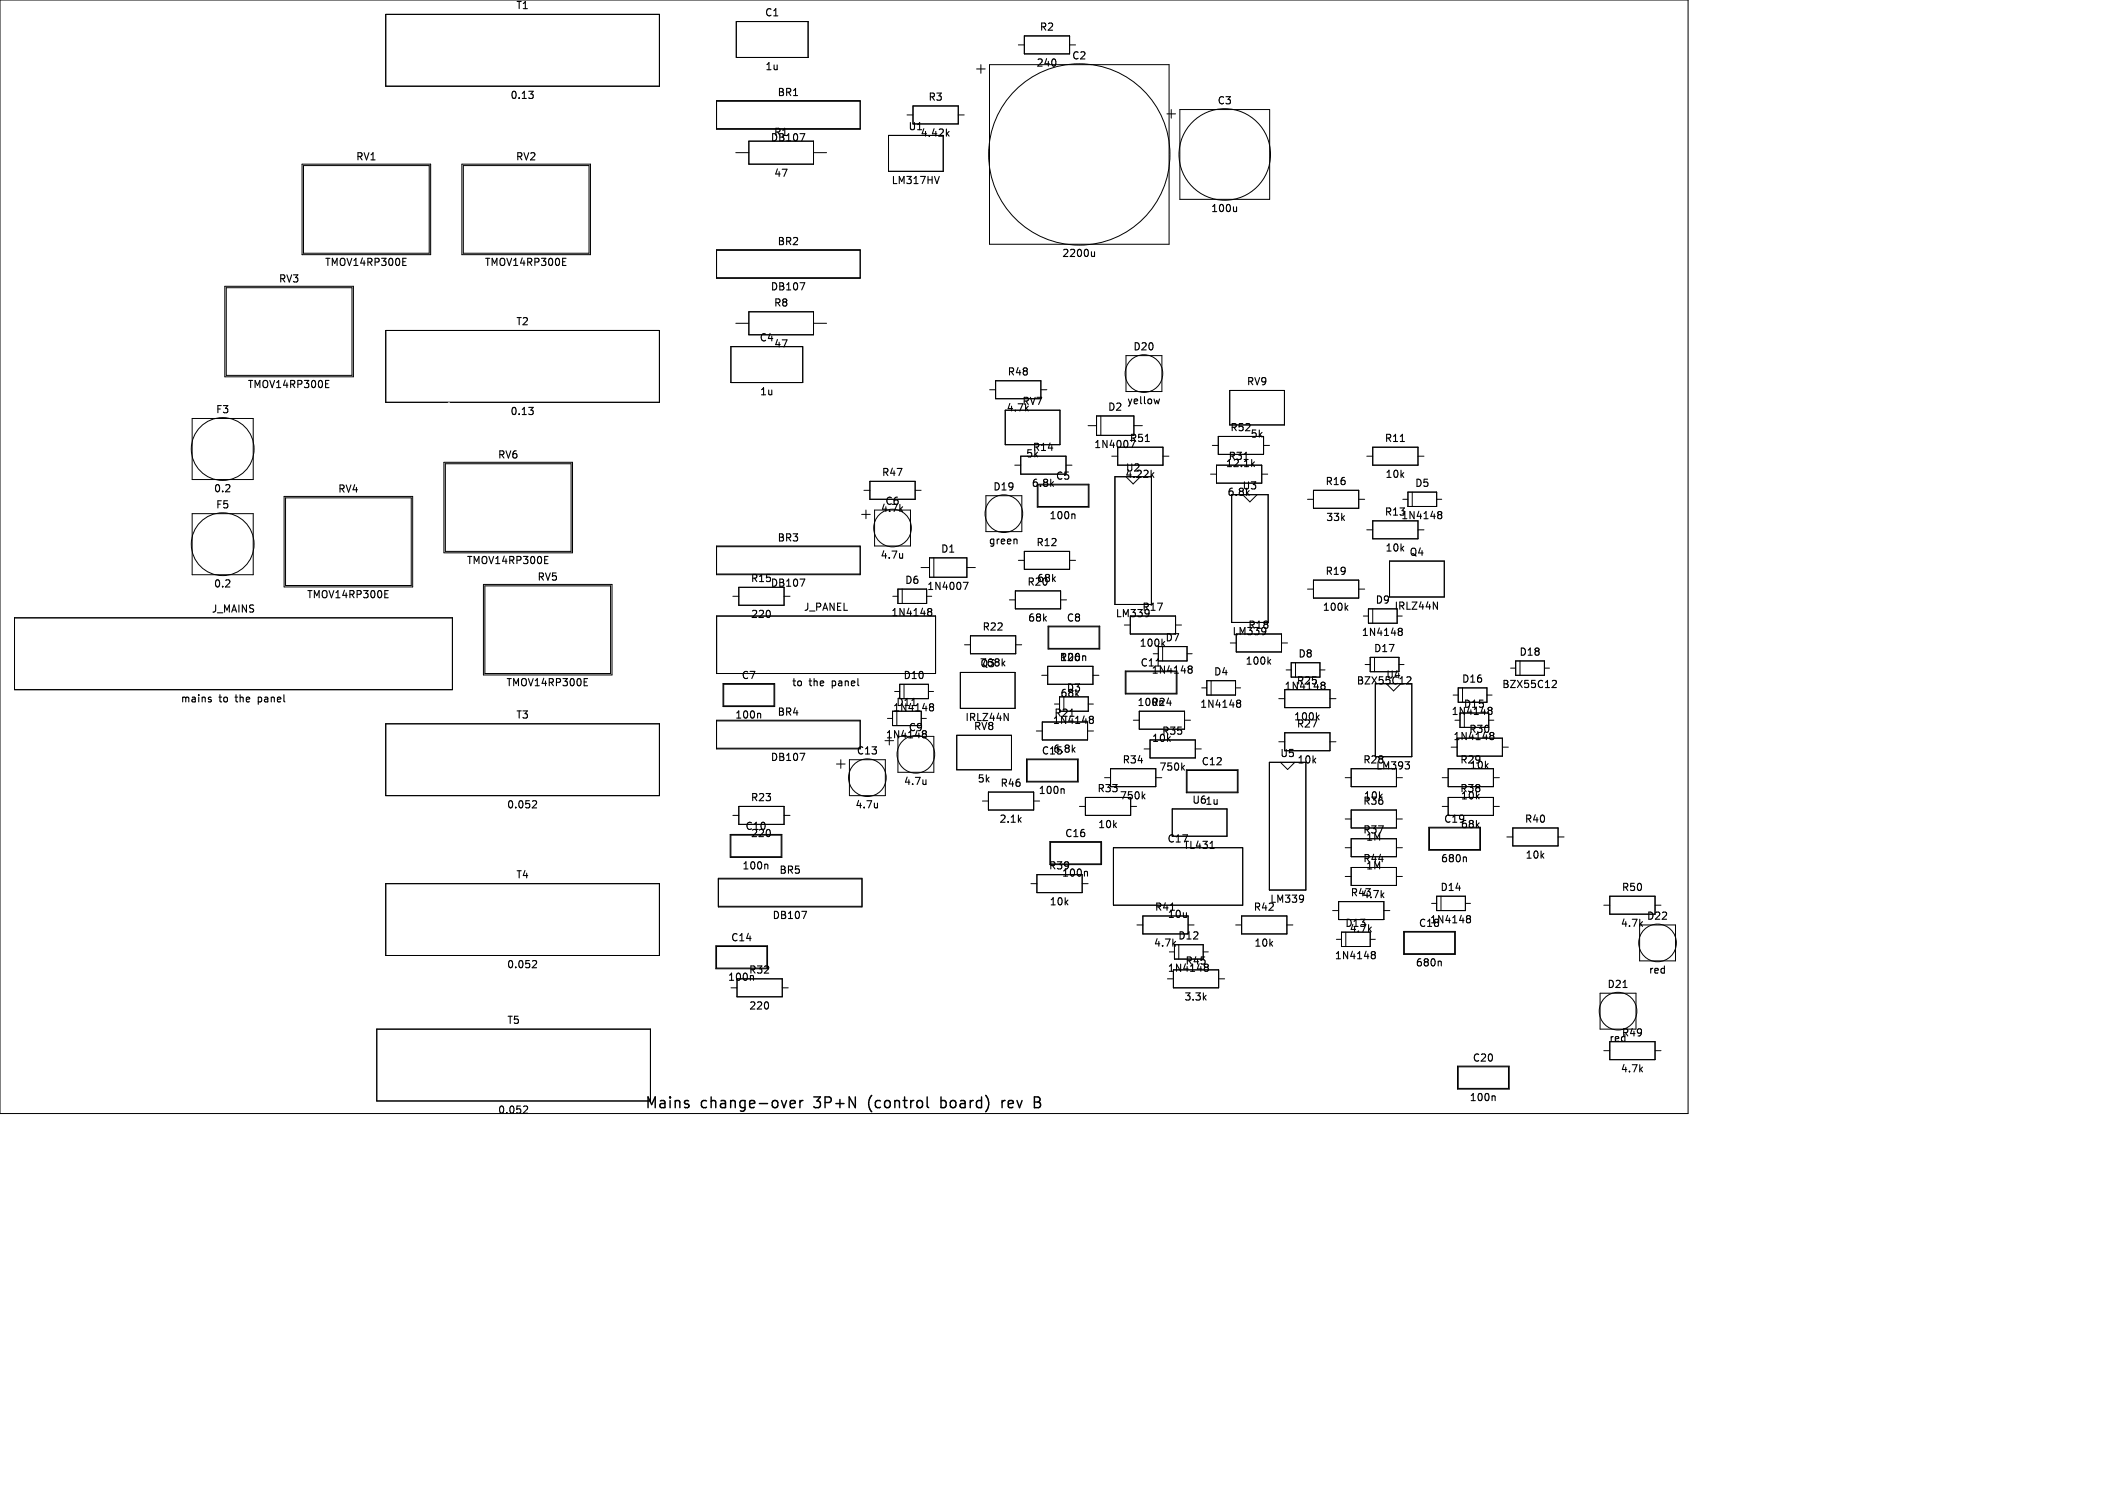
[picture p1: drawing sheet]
<svg xmlns="http://www.w3.org/2000/svg" width="420mm" height="297mm" viewBox="0 0 420 297" stroke-linecap="round" stroke-linejoin="round" font-family="sans-serif">
<defs><g id="words">
<g font-size="3">
<text x="128.2" y="220.9">Mains</text>
<text x="139.4" y="220.9">change-over</text>
<text x="162.2" y="220.9">3P+N</text>
<text x="173.4" y="220.9">(control</text>
<text x="188.2" y="220.9">board)</text>
<text x="200.8" y="220.9">rev</text>
</g>
<g font-size="2">
<text x="102.6" y="2.1">T1</text>
<text x="152.1" y="3.5">C1</text>
<text x="206.7" y="6.4">R2</text>
<text x="152.1" y="14.3">1u</text>
<text x="206.1" y="13.5">240</text>
<text x="213.2" y="12.1">C2</text>
<text x="101.4" y="20">0.13</text>
<text x="154.6" y="19.4">BR1</text>
<text x="184.6" y="20.3">R3</text>
<text x="242.1" y="21">C3</text>
<text x="153.2" y="28.4">DB107</text>
<text x="153.8" y="27.3">R1</text>
<text x="180.6" y="26.2">U1</text>
<text x="183" y="27.5">4.42k</text>
<text x="70.7" y="32.2">RV1</text>
<text x="102.5" y="32.2">RV2</text>
<text x="153.9" y="35.5">47</text>
<text x="177.2" y="36.9">LM317HV</text>
<text x="240.8" y="42.5">100u</text>
<text x="64.5" y="53.2">TMOV14RP300E</text>
<text x="96.3" y="53.2">TMOV14RP300E</text>
<text x="154.6" y="49.1">BR2</text>
<text x="211.2" y="51.4">2200u</text>
<text x="55.3" y="56.5">RV3</text>
<text x="153.2" y="58.1">DB107</text>
<text x="102.6" y="65">T2</text>
<text x="153.8" y="61.3">R8</text>
<text x="151" y="68.2">C4</text>
<text x="153.9" y="69.4">47</text>
<text x="225.3" y="70">D20</text>
<text x="49.1" y="77.5">TMOV14RP300E</text>
<text x="200.3" y="75">R48</text>
<text x="247.9" y="76.9">RV9</text>
<text x="42.8" y="82.5">F3</text>
<text x="101.4" y="82.9">0.13</text>
<text x="151.1" y="78.9">1u</text>
<text x="200.1" y="82.1">4.7k</text>
<text x="203.3" y="80.9">RV7</text>
<text x="220.3" y="82">D2</text>
<text x="224.1" y="80.7">yellow</text>
<text x="217.5" y="89.4">1N4007</text>
<text x="224.6" y="88.2">R51</text>
<text x="244.6" y="86.1">R52</text>
<text x="248.7" y="87.4">5k</text>
<text x="275.4" y="88.2">R11</text>
<text x="98.9" y="91.5">RV6</text>
<text x="175.3" y="95">R47</text>
<text x="204" y="91.3">5k</text>
<text x="205.3" y="90">R14</text>
<text x="209.9" y="95.7">C5</text>
<text x="223.7" y="95.4">4.22k</text>
<text x="223.8" y="94.1">U2</text>
<text x="243.7" y="93.2">12.1k</text>
<text x="244.3" y="91.8">R31</text>
<text x="275.5" y="95.4">10k</text>
<text x="42.4" y="98.2">0.2</text>
<text x="42.8" y="101.4">F5</text>
<text x="67.1" y="98.3">RV4</text>
<text x="176" y="100.7">C6</text>
<text x="197.5" y="97.9">D19</text>
<text x="205.1" y="97.1">6.8k</text>
<text x="244.1" y="98.9">6.8k</text>
<text x="247.1" y="97.7">U3</text>
<text x="263.6" y="96.8">R16</text>
<text x="281.4" y="97.1">D5</text>
<text x="175.1" y="102.1">4.7k</text>
<text x="208.6" y="103.6">100n</text>
<text x="263.7" y="103.9">33k</text>
<text x="275.4" y="102.9">R13</text>
<text x="278.6" y="103.6">1N4148</text>
<text x="92.7" y="112.5">TMOV14RP300E</text>
<text x="154.6" y="108">BR3</text>
<text x="175" y="111.4">4.7u</text>
<text x="187.1" y="110.2">D1</text>
<text x="196.6" y="108.6">green</text>
<text x="206" y="108.9">R12</text>
<text x="275.5" y="110">10k</text>
<text x="280.3" y="110.9">Q4</text>
<text x="42.4" y="117.2">0.2</text>
<text x="60.9" y="119.3">TMOV14RP300E</text>
<text x="106.8" y="115.8">RV5</text>
<text x="149.2" y="116.1">R15</text>
<text x="153.2" y="117">DB107</text>
<text x="179.9" y="116.4">D6</text>
<text x="184.3" y="117.7">1N4007</text>
<text x="204.3" y="116.8">R20</text>
<text x="206.2" y="116.1">68k</text>
<text x="263.6" y="114.7">R19</text>
<text x="42" y="122.2">J_MAINS</text>
<text x="149.3" y="123.2">220</text>
<text x="159.8" y="121.8">J_PANEL</text>
<text x="177.2" y="122.9">1N4148</text>
<text x="195.3" y="125.7">R22</text>
<text x="204.4" y="123.9">68k</text>
<text x="212.1" y="123.9">C8</text>
<text x="221.8" y="123.1">LM339</text>
<text x="227.1" y="121.8">R17</text>
<text x="248.2" y="125.4">R18</text>
<text x="263" y="121.8">100k</text>
<text x="273.5" y="120.4">D9</text>
<text x="277.3" y="121.6">IRLZ44N</text>
<text x="210.7" y="131.8">R26</text>
<text x="210.8" y="131.8">100n</text>
<text x="226.6" y="128.9">100k</text>
<text x="231.7" y="127.9">D7</text>
<text x="245.1" y="126.6">LM339</text>
<text x="258.2" y="131.1">D8</text>
<text x="270.8" y="126.8">1N4148</text>
<text x="273.2" y="130">D17</text>
<text x="302.2" y="130.7">D18</text>
<text x="100.6" y="136.8">TMOV14RP300E</text>
<text x="147.4" y="135.4">C7</text>
<text x="157.4" y="136.8">to</text>
<text x="161" y="136.8">the</text>
<text x="165.8" y="136.8">panel</text>
<text x="179.6" y="135.4">D10</text>
<text x="194.8" y="132.9">768k</text>
<text x="194.9" y="133">Q3</text>
<text x="212.1" y="137.9">D3</text>
<text x="226.8" y="132.9">C11</text>
<text x="229" y="134.3">1N4148</text>
<text x="241.4" y="134.7">D4</text>
<text x="247.7" y="132.5">100k</text>
<text x="255.4" y="137.5">1N4148</text>
<text x="257.9" y="136.4">R25</text>
<text x="269.8" y="136.4">BZX55C12</text>
<text x="275.6" y="135.3">U4</text>
<text x="290.7" y="136.1">D16</text>
<text x="298.7" y="137.2">BZX55C12</text>
<text x="35.8" y="140">mains</text>
<text x="43.6" y="140">to</text>
<text x="47.2" y="140">the</text>
<text x="51.9" y="140">panel</text>
<text x="102.6" y="143.2">T3</text>
<text x="146.1" y="143.2">100n</text>
<text x="154.6" y="142.7">BR4</text>
<text x="177.5" y="141.8">1N4148</text>
<text x="178.2" y="140.7">D11</text>
<text x="191.9" y="143.7">IRLZ44N</text>
<text x="209.6" y="142.9">R21</text>
<text x="210.8" y="138.9">68k</text>
<text x="226.2" y="140.7">100n</text>
<text x="228.9" y="140.7">R24</text>
<text x="238.6" y="141.1">1N4148</text>
<text x="257.3" y="143.6">100k</text>
<text x="288.6" y="142.5">1N4148</text>
<text x="291.1" y="141.1">D15</text>
<text x="176.1" y="147.2">1N4148</text>
<text x="180.6" y="145.7">C9</text>
<text x="193.6" y="145.5">RV8</text>
<text x="209.3" y="144.3">1N4148</text>
<text x="229" y="147.9">10k</text>
<text x="231.1" y="146.5">R35</text>
<text x="257.9" y="145">R27</text>
<text x="289" y="147.5">1N4148</text>
<text x="292.1" y="146.1">R30</text>
<text x="153.2" y="151.7">DB107</text>
<text x="170.3" y="150.4">C13</text>
<text x="194.4" y="156">5k</text>
<text x="207.1" y="150.4">C15</text>
<text x="209.4" y="150">6.8k</text>
<text x="223.2" y="152.2">R34</text>
<text x="230.5" y="153.6">750k</text>
<text x="238.9" y="152.5">C12</text>
<text x="254.6" y="150.9">U5</text>
<text x="258" y="152.2">10k</text>
<text x="271.1" y="152.2">R28</text>
<text x="273.6" y="153.4">LM393</text>
<text x="290.4" y="152.2">R29</text>
<text x="292.3" y="153.2">10k</text>
<text x="100.7" y="161.1">0.052</text>
<text x="149.2" y="159.7">R23</text>
<text x="170" y="161.1">4.7u</text>
<text x="179.7" y="156.5">4.7u</text>
<text x="198.9" y="156.8">R46</text>
<text x="206.5" y="158.2">100n</text>
<text x="218.2" y="157.9">R33</text>
<text x="222.6" y="159.3">750k</text>
<text x="237.1" y="160.2">U61u</text>
<text x="271.1" y="160.4">R36</text>
<text x="271.2" y="159.3">10k</text>
<text x="290.4" y="157.9">R38</text>
<text x="290.5" y="159.3">10k</text>
<text x="148.2" y="165.4">C10</text>
<text x="149.3" y="166.8">220</text>
<text x="198.7" y="164">2.1k</text>
<text x="211.8" y="166.8">C16</text>
<text x="218.3" y="165">10k</text>
<text x="232.1" y="167.9">C17</text>
<text x="271.1" y="166.1">R37</text>
<text x="271.6" y="167.5">1M</text>
<text x="287.1" y="164">C19</text>
<text x="290.5" y="165">68k</text>
<text x="303.2" y="164">R40</text>
<text x="147.6" y="173.2">100n</text>
<text x="208.5" y="173.2">R39</text>
<text x="235.3" y="169.2">TL431</text>
<text x="271.1" y="171.8">R44</text>
<text x="271.6" y="173.2">1M</text>
<text x="286.5" y="171.8">680n</text>
<text x="303.4" y="171.1">10k</text>
<text x="102.6" y="175">T4</text>
<text x="154.9" y="174.1">BR5</text>
<text x="211.1" y="174.7">100n</text>
<text x="252.6" y="179.9">LM339</text>
<text x="268.6" y="178.6">R43</text>
<text x="270.9" y="179">4.7k</text>
<text x="286.4" y="177.5">D14</text>
<text x="322.5" y="177.5">R50</text>
<text x="153.6" y="183.1">DB107</text>
<text x="208.7" y="180.4">10k</text>
<text x="229.6" y="181.5">R41</text>
<text x="232.2" y="182.9">10u</text>
<text x="249.3" y="181.5">R42</text>
<text x="267.5" y="184.7">D13</text>
<text x="282.1" y="184.7">C18</text>
<text x="284.4" y="184">1N4148</text>
<text x="322.3" y="184.7">4.7k</text>
<text x="327.5" y="183.3">D22</text>
<text x="145.3" y="187.5">C14</text>
<text x="229.4" y="188.6">4.7k</text>
<text x="234.3" y="187.2">D12</text>
<text x="249.4" y="188.6">10k</text>
<text x="265.4" y="191.1">1N4148</text>
<text x="100.7" y="192.9">0.052</text>
<text x="144.7" y="195.4">100n</text>
<text x="148.9" y="194">R32</text>
<text x="232.2" y="193.6">1N4148</text>
<text x="235.7" y="192.2">R45</text>
<text x="281.5" y="192.5">680n</text>
<text x="319.7" y="196.8">D21</text>
<text x="327.9" y="194">red</text>
<text x="100.8" y="204">T5</text>
<text x="148.9" y="201.1">220</text>
<text x="235.5" y="199.3">3.3k</text>
<text x="320" y="207.5">red</text>
<text x="322.5" y="206.5">R49</text>
<text x="292.9" y="211.5">C20</text>
<text x="322.3" y="213.6">4.7k</text>
<text x="98.9" y="221.8">0.052</text>
<text x="292.2" y="219.3">100n</text>
</g>
</g></defs>
<g fill="none" stroke="#000" stroke-width=".21">
<path d="M105.2 18.2h.9l-.5 .5M105.8 18.7l.3 .3v.3l-.3 .3M210 12v.9M159.2 26.6h.9l-.6 1.4M186.9 35.1l-.5 1.4M188.4 26.5l.4 .6M188.8 26.1l-.5 .6M80.1 52.1h.5M80.1 52.8h.7M80.1 51.4h.7M111.9 52.1h.5M111.9 52.8h.7"/>
<path d="M111.9 51.4h.7M159.2 56.2h.9l-.6 1.5M217.8 50.1v.9M217.8 50.9l-.2 .1h-.4M246 41.1v1M246 42l-.4 .1M64.8 76.4h.4M64.8 77.1h.7M64.8 75.7h.7M230.7 79.4l-.3 .9-.3-.7M105.2 81h.9l-.5 .6M105.8 81.6l.3 .3v.3l-.3 .3"/>
<path d="M204.2 81.2l.4 .6M209.2 96.2l.4 .6M209.6 95.8l-.6 .6M225.8 87.6l-.6 1.4M227.9 87.8h.8M229.2 94.4l.4 .6M229.6 94l-.6 .6M248.1 98l.4 .5M249.2 92.3l.4 .5M249.6 91.9l-.6 .5M278.6 87.8h.8M76.6 118.2h.4"/>
<path d="M76.6 118.9h.6M76.6 117.5h.6M108.4 111.4h.4M108.4 112.1h.6M108.4 110.7h.6M159.2 115.2h.9l-.6 1.4M179.2 101.2l.4 .6M179.6 100.8l-.6 .6M179.6 110.1v1M179.6 110.9l-.2 .2M191.6 115.8h1l-.6 1.5M202.1 107.2l.2 .2v.8"/>
<path d="M213.5 102.2l.4 .2v.8M285.2 119.8l.8 1.4v-1.4M286.2 102.3l.1 .1M286.2 101.8h.4l.2 .1v.2l-.2 .3M286.3 102.4h.3M286.3 102.4h-.1M286.6 102.4l.2 .2v.5l-.2 .1-.4-.1M41.6 139.2h.4l.1 .2-.2 .2h-.3M41.6 138.7h.4M116.2 135.7h.5M116.2 136.4h.7M116.2 135h.7"/>
<path d="M153.2 121.7v.9M184.7 121.6l.1 .1M184.7 121.1h.4l.2 .1 .1 .2-.3 .3M184.8 121.7h.3M184.8 121.7h-.1M185.1 121.7l.3 .2-.1 .4-.2 .2-.4-.1M199.5 131.9l.4 .6M199.9 131.5l-.5 .6M215.6 130.5l.4 .2v.7M228.5 122.3l-.1 .2M231.7 127.6l-.5 .5M236.5 133l.1 .1"/>
<path d="M236.5 132.6l.4-.1 .2 .1 .1 .2-.3 .3M236.6 133.1h.3M236.6 133.1l-.1 .1M236.9 133.1l.3 .3-.1 .4-.2 .1-.4-.1M246.2 139.8l.1 .1M246.2 139.3h.4l.2 .1v.2l-.2 .3M246.3 139.9h.3M246.3 139.9l-.1 .1M246.6 139.9l.2 .3v.4l-.2 .1-.4-.1M251.8 125.9l-.2 .2M252.4 131.6l.4 .5M252.8 131.2l-.5 .5"/>
<path d="M262.9 135.8l.5-.1 .2 .1v.2l-.2 .3M262.9 136.2l.2 .1M263.1 136.3h.3M263.1 136.3l-.2 .1M263.4 136.3l.2 .3v.4l-.2 .1h-.5M267.8 120.9l.4 .5M268.2 120.5l-.6 .5M278.3 125.5l.1 .1M278.3 125.1l.4-.1 .2 .1 .1 .2-.3 .3M278.4 125.6h.3M278.4 125.6l-.1 .1M278.7 125.6l.3 .3-.1 .4-.2 .1-.4-.1"/>
<path d="M280.1 134.6l.5 .1 .1 .3-.9 1.1h.9M309 135.3l.5 .1 .1 .4-.8 1h.8M106.1 159.3l.5 .1 .2 .3-.9 1h.9M150.9 141.9l.4 .2v.7M159.2 149.9h.9l-.6 1.4M174.6 159.8v.9M183.8 145.4h.4l.1 .2-.3 .4M183.8 146h.2M184 146l.3 .2-.1 .4-.2 .2-.4-.1M184.2 155.1v1M184.2 155.9l-.2 .2M185.1 140.5l.1 .1"/>
<path d="M185.1 140.1l.4-.1 .2 .1v.2l-.2 .3M185.2 140.6h.3M185.2 140.6l-.1 .1M185.5 140.6l.2 .3v.4l-.2 .1h-.4M199.8 141.9l.8 1.4v-1.4M211.3 156.9l.4 .2v.8M213.5 149.1l.4 .5M213.9 148.7l-.6 .5M216.9 143l.1 .1M216.9 142.6l.4-.1 .2 .1v.2l-.2 .3M217 143.1h.3M217 143.1l-.1 .1"/>
<path d="M217.3 143.1l.2 .3v.4l-.2 .1h-.4M227.4 158.4l.4 .5M227.8 158l-.5 .5M235.2 152.7l.5 .5M235.7 152.3l-.6 .5M262 142.7l.5 .5M262.5 142.3l-.6 .5M279.5 151.5h.9l-.5 .6M280.3 152.2v.6M296.2 140.8l.4-.1 .2 .1 .1 .2-.3 .3M296.2 141.3h.1M296.3 141.3h.3"/>
<path d="M296.3 141.3l-.1 .1M296.5 146.3h.2M296.5 145.8l.4-.1 .2 .1 .1 .2-.3 .3M296.6 141.3l.3 .3-.1 .4-.2 .1h-.4M296.7 146.3h.2M296.7 146.3l-.2 .1M296.9 146.3l.3 .3-.1 .4-.2 .1h-.4M152.4 171.9l.4 .2v.8M153.2 165.3v.9M174.6 160.6l-.2 .1M202.8 163l.4 .6M203.2 162.6l-.6 .6"/>
<path d="M216 173.3l.4 .2v.8M240.7 168.8h.9M259.2 178.1l.1 .1a1.2 1.2 0 0 1-.2 1.2M259.3 178.7l-.1 .2M274.9 178l.4 .6M275.3 177.6l-.5 .6M291.3 170.5l.4 .2v.7M106.1 191.1l.5 .1 .2 .3-.9 1h.9M149.9 194.3v.7M152.8 199.6v.9M159.5 181.3h1l-.6 1.4M233.5 187.7l.4 .5"/>
<path d="M233.9 187.3l-.6 .5M239.6 198.4l.4 .5M239.9 191.8l.4 .1 .1 .2-.3 .3M239.9 192.4h.2M240 198l-.6 .5M240.1 192.4l.3 .3-.1 .4-.2 .1h-.4M272.3 183.9v1.5M272.4 184.8l.4 .6M272.8 184.4l-.5 .6M272.9 189.8l.2 .1M272.9 189.4l.5-.1 .2 .1v.2l-.2 .3M273.1 189.9h.3"/>
<path d="M273.1 189.9l-.2 .1M273.4 189.9l.2 .3v.4l-.2 .1h-.5M286.3 191.2l.4 .2v.8M291.9 182.7l.1 .1M291.9 182.2h.4l.2 .1 .1 .2-.3 .3M292 182.8h.3M292 182.8h-.1M292.3 182.8l.3 .2-.1 .4-.2 .2-.4-.1M322.9 196.4h.8M326.4 183.8l.4 .5M326.8 183.3l-.6 .6M297.1 218l.4 .2v.8"/>
<path d="M326.4 212.7l.4 .5M326.8 212.3l-.6 .5M104.4 220l.4 .1 .2 .3-.9 1.1h.9"/>
</g>
<g fill="none" stroke="#000" stroke-width=".2">
<path d="M0 0h335.8v221.5h-335.8zM76.7 2.9h54.5v14.3h-54.5zM146.5 4.3h14.3v7.1h-14.3zM194.3 13.7h1.7M195.1 12.9v1.7M196.9 12.9h35.7v35.7h-35.7zM202.6 8.9h1.2M203.8 7.1h9v3.6h-9zM212.8 8.9h1.2M60.1 32.7h25.6v18h-25.6zM60.4 32.9h25v17.5h-25zM91.9 32.7h25.6v18h-25.6z"/>
<path d="M92.2 32.9h25v17.5h-25zM142.6 20h28.5v5.7h-28.5zM142.6 20.1h28.5M142.6 25.6h28.5M146.4 30.4h2.6M149 28.1h12.9v4.6h-12.9zM161.9 30.4h2.6M176.8 26.9h10.9v7.2h-10.9zM180.5 22.9h1.1M181.6 21.1h9v3.6h-9zM190.6 22.9h1.2M232.2 22.7h1.7"/>
<path d="M233 21.8v1.7M234.7 21.8h17.9v17.9h-17.9zM44.7 57h25.6v18h-25.6zM45 57.2h25v17.5h-25zM142.6 49.7h28.5v5.7h-28.5zM142.6 49.8h28.5M142.6 55.2h28.5M76.7 65.7h54.5v14.3h-54.5zM145.4 69h14.3v7.1h-14.3zM146.4 64.3h2.6M149 62h12.9v4.6h-12.9zM161.9 64.3h2.6"/>
<path d="M196.9 77.5h1.2M198.1 75.7h9v3.6h-9zM207.1 77.5h1.2M224 70.7h7.2v7.2h-7.2zM244.7 77.7h10.8v6.8h-10.8zM38.2 83.2h12.2v12.2h-12.2zM56.5 98.8h25.6v18h-25.6zM56.8 99h25v17.5h-25zM88.3 92h25.6v18h-25.6zM88.6 92.3h25v17.4h-25zM171.9 97.5h1.2M173.1 95.8h9v3.5h-9z"/>
<path d="M182.1 97.5h1.2M196.1 98.6h7.2v7.2h-7.2zM200 81.6h10.9v6.9h-10.9zM201.9 92.5h1.2M203.1 90.8h9v3.5h-9zM206.4 96.3h10.3v4.6h-10.3zM206.5 96.5h10v4.3h-10zM212.1 92.5h1.2M216.5 84.7h1.7M218.2 82.7h7.4v3.9h-7.4zM219 82.7v3.9M221.2 90.8h1.2"/>
<path d="M221.8 94.8h7.3v25.4h-7.3zM222.4 89h9v3.5h-9zM224 94.8l1.4 1.5 1.5-1.5M225.6 84.7h1.7M231.4 90.8h1.2M240.8 94.3h1.2M241.2 88.6h1.2M242 92.5h9v3.6h-9zM242.4 86.8h9v3.6h-9zM245 98.4h7.3v25.4h-7.3zM247.2 98.4l1.5 1.4 1.4-1.4M251 94.3h1.2"/>
<path d="M251.4 88.6h1.2M260.1 99.3h1.2M261.3 97.5h9v3.6h-9zM270.3 99.3h1.2M271.9 90.8h1.2M273.1 89h9v3.5h-9zM279.1 99.3h1M280.1 97.9h5.7v2.9h-5.7zM281 97.9v2.9M282.1 90.8h1.2M285.8 99.3h1M38.2 102.2h12.2v12.1h-12.2z"/>
<path d="M96.2 116.3h25.6v18h-25.6zM96.5 116.5h25v17.5h-25zM142.6 108.6h28.5v5.7h-28.5zM142.6 108.8h28.5M142.6 114.2h28.5M145.8 118.6h1.2M147 116.8h9v3.6h-9zM156 118.6h1.2M171.4 102.3h1.7M172.3 101.5v1.7M174 101.5h7.1v7.1h-7.1zM177.6 118.6h1"/>
<path d="M178.6 117.2h5.8v2.8h-5.8zM179.5 117.2v2.8M183.2 112.9h1.7M184.4 118.6h1M184.9 111h7.5v3.8h-7.5zM185.8 111v3.8M192.4 112.9h1.6M200.8 119.3h1.2M202 117.5h9v3.6h-9zM202.6 111.5h1.2M203.8 109.7h9v3.6h-9zM211 119.3h1.2"/>
<path d="M212.8 111.5h1.2M260.1 117.2h1.2M261.3 115.4h9v3.6h-9zM270.3 117.2h1.2M271.9 105.4h1.2M273.1 103.6h9v3.6h-9zM276.5 111.6h10.8v7.2h-10.8zM282.1 105.4h1.2M2.9 122.9h87.1v14.3h-87.1zM142.6 122.5h43.5v11.5h-43.5zM143.8 136h10.3v4.6h-10.3zM144 136.1h10v4.3h-10z"/>
<path d="M178 137.6h1M179 136.1h5.7v2.9h-5.7zM179.9 136.1v2.9M184.7 137.6h1M191.1 133.8h10.9v7.1h-10.9zM191.9 128.3h1.2M193.1 126.5h9v3.6h-9zM202.1 128.3h1.2M207.3 134.3h1.1M208.4 132.6h9v3.5h-9zM208.5 124.5h10.3v4.6h-10.3zM208.7 124.7h10v4.3h-10z"/>
<path d="M210.8 138.6h5.7v2.9h-5.7zM211.7 138.6v2.9M217.4 134.3h1.2M223.7 124.3h1.2M223.9 133.5h10.3v4.6h-10.3zM224 133.6h10v4.3h-10zM224.9 122.5h9v3.6h-9zM229.4 130.1h1M230.4 128.6h5.8v2.9h-5.8zM231.3 128.6v2.9M233.9 124.3h1.2M236.2 130.1h1"/>
<path d="M239.1 136.8h1M240.1 135.4h5.7v2.9h-5.7zM241 135.4v2.9M244.8 127.9h1.2M245.8 136.8h1M246 126.1h9v3.6h-9zM254.4 139h1.2M255 127.9h1.1M255.6 137.2h9v3.6h-9zM255.9 133.3h1M256.9 131.8h5.7v2.9h-5.7zM257.7 131.8v2.9"/>
<path d="M262.6 133.3h1M264.6 139h1.2M271.2 122.5h1.1M271.6 132.2h1M272.3 121.1h5.7v2.9h-5.7zM272.6 130.8h5.7v2.8h-5.7zM273.1 121.1v2.9M273.5 130.8v2.8M273.6 136h7.3v14.5h-7.3zM275.8 136l1.5 1.4 1.4-1.4M278 122.5h1M278.3 132.2h1"/>
<path d="M289.1 138.3h1M290.1 136.8h5.7v2.9h-5.7zM291 136.8v2.9M295.8 138.3h1M300.5 132.9h1M301.5 131.5h5.8v2.8h-5.8zM302.4 131.5v2.8M307.3 132.9h1M76.7 144h54.5v14.3h-54.5zM142.6 143.3h28.5v5.7h-28.5zM142.6 143.4h28.5M142.6 148.8h28.5"/>
<path d="M166.4 152h1.7M167.3 151.1v1.7M169 151.1h7.1v7.2h-7.1zM176.6 142.9h1M176.9 146.5v1.7M177.6 141.5h5.7v2.8h-5.7zM178.4 141.5v2.8M178.6 146.5h7.2v7.1h-7.2zM183.3 142.9h1M190.3 146.3h10.9v6.8h-10.9zM195.5 159.3h1.1M196.6 157.6h9.1v3.5h-9.1z"/>
<path d="M204.2 151h10.3v4.6h-10.3zM204.4 151.1h10v4.3h-10zM205.7 159.3h1.1M206.2 145.4h1.2M207.4 143.6h9v3.6h-9zM209.8 140.1h1M215.9 158.6h9v3.6h-9zM216.4 145.4h1.2M216.5 140.1h1M219.8 154.7h1.1M220.9 152.9h9v3.6h-9zM225.5 143.3h1.2"/>
<path d="M226.7 141.5h9v3.6h-9zM227.6 149h1.2M228.8 147.2h9v3.6h-9zM229.9 154.7h1.2M235.7 143.3h1.2M236 153.1h10.3v4.6h-10.3zM236.2 153.3h10v4.3h-10zM237.8 149h1.2M252.5 151.6h7.3v25.5h-7.3zM254.4 147.6h1.2M254.7 151.6l1.5 1.5 1.4-1.5M255.6 145.8h9v3.5h-9z"/>
<path d="M264.6 147.6h1.2M267.6 154.7h1.2M268.8 152.9h9v3.6h-9zM277.8 154.7h1.2M286.9 154.7h1.2M288.1 158.6h9v3.6h-9zM288.1 152.9h9v3.6h-9zM288.7 148.6h1.2M289.5 143.3h1M289.9 146.8h9v3.6h-9zM290.5 141.8h5.7v2.9h-5.7zM291.3 141.8v2.9"/>
<path d="M296.2 143.3h1M297.1 154.7h1.2M298.9 148.6h1.2M76.7 175.8h54.5v14.3h-54.5zM142.9 174.9h28.6M142.9 174.7h28.6v5.7h-28.6zM145.3 166h10.3v4.6h-10.3zM145.4 166.1h10v4.3h-10zM145.8 162.2h1.2M147 160.4h9v3.6h-9zM156 162.2h1.2M205.1 175.8h1.2"/>
<path d="M206.3 174h9v3.6h-9zM208.9 167.4h10.3v4.6h-10.3zM209 167.6h10v4.3h-10zM214.8 160.4h1.1M215.3 175.8h1.2M221.5 168.6h25.7v11.5h-25.7zM224.9 160.4h1.2M233.2 160.9h10.9v5.5h-10.9zM266.3 179.4h9v3.5h-9zM267.6 168.6h1.2M267.6 162.9h1.2M267.6 174.4h1.2"/>
<path d="M268.8 161.1h9v3.6h-9zM268.8 166.9h9v3.5h-9zM268.8 172.6h9v3.5h-9zM277.8 168.6h1.2M277.8 162.9h1.2M277.8 174.4h1.2M284.3 164.6h10.2v4.5h-10.2zM284.4 164.7h10v4.3h-10zM284.8 179.7h1M285.8 178.3h5.7v2.8h-5.7zM286.7 178.3v2.8M286.9 160.4h1.2"/>
<path d="M291.5 179.7h1.1M297.1 160.4h1.2M299.8 166.5h1.2M301 164.7h9v3.6h-9zM310 166.5h1.2M320.3 178.3h9v3.6h-9zM142.4 188.1h10.3v4.6h-10.3zM142.6 188.3h10v4.3h-10zM142.9 180.3h28.6M145.4 196.5h1.2M146.6 194.7h9v3.6h-9zM155.6 196.5h1.2"/>
<path d="M226.2 184h1.2M227.4 182.2h9v3.6h-9zM232.3 194.7h1.2M232.7 189.4h1M233.5 192.9h9v3.6h-9zM233.7 187.9h5.7v2.9h-5.7zM234.5 187.9v2.9M236.4 184h1.2M239.4 189.4h1M242.5 194.7h1.1M245.8 184h1.2M247 182.2h9v3.6h-9z"/>
<path d="M256 184h1.2M265.1 181.1h1.2M265.9 186.9h1M266.9 185.4h5.7v2.9h-5.7zM267.7 185.4v2.9M272.6 186.9h1M275.3 181.1h1.2M279.3 185.3h10.2v4.6h-10.2zM279.4 185.4h10v4.3h-10zM318.3 197.6h7.2v7.1h-7.2zM319.1 180.1h1.2M326.2 184h7.1v7.1h-7.1z"/>
<path d="M329.3 180.1h1.2M75 204.7h54.4v14.3h-54.4zM290 212.1h10.3v4.6h-10.3zM290.1 212.2h10v4.3h-10zM319.1 209h1.2M320.3 207.2h9v3.6h-9zM329.3 209h1.2"/>
<circle cx="214.7" cy="30.7" r="18"/>
<circle cx="243.7" cy="30.7" r="9.1"/>
<circle cx="227.6" cy="74.3" r="3.7"/>
<circle cx="44.3" cy="89.3" r="6.2"/>
<circle cx="44.3" cy="108.3" r="6.2"/>
<circle cx="177.6" cy="105" r="3.7"/>
<circle cx="199.7" cy="102.2" r="3.7"/>
<circle cx="172.6" cy="154.7" r="3.7"/>
<circle cx="182.2" cy="150.1" r="3.7"/>
<circle cx="329.8" cy="187.6" r="3.7"/>
<circle cx="321.9" cy="201.2" r="3.7"/>
</g>
<path d="M157.2 219.6l1-.2-.1-.4-.6-.1-.3 .3 .1 1 .2 .2 .6-.2M159.1 218.9v1.5M159.8 218.9l-.5 .1-.2 .3M184.5 218.2v1.8l.3 .4M187.2 218.2v2.2M187.4 218.9l-.2 .1M199.4 218.9v1.5M200 218.9l-.4 .1-.2 .3M205.8 218.2l.9 .1a.51 .51 0 0 1 .2 .5 .51 .51 0 0 1-.4 .4 .57 .57 0 0 1 .5 .5 .57 .57 0 0 1-.4 .7h-.8zM205.8 219.2h.7M187.2 220.2l.2 .2" fill="none" stroke="#000" stroke-width=".29"/>
<g fill="#fff" stroke="#fff" stroke-width=".2">
<circle cx="47.2" cy="112.9" r=".25"/>
<circle cx="261.6" cy="146.4" r=".25"/>
<circle cx="86.8" cy="111.8" r=".25"/>
<circle cx="64" cy="108.3" r=".25"/>
<circle cx="120" cy="107.5" r=".25"/>
<circle cx="89.3" cy="80.4" r=".25"/>
<circle cx="104.7" cy="74" r=".25"/>
<circle cx="82.2" cy="10" r=".25"/>
<circle cx="93.1" cy="10" r=".25"/>
<circle cx="114.9" cy="10" r=".25"/>
<circle cx="125.8" cy="10" r=".25"/>
<circle cx="82.2" cy="72.9" r=".25"/>
<circle cx="93.1" cy="72.9" r=".25"/>
<circle cx="114.9" cy="72.9" r=".25"/>
<circle cx="125.8" cy="72.9" r=".25"/>
<circle cx="82.2" cy="151.1" r=".25"/>
<circle cx="93.1" cy="151.1" r=".25"/>
<circle cx="114.9" cy="151.1" r=".25"/>
<circle cx="125.8" cy="151.1" r=".25"/>
<circle cx="82.2" cy="182.9" r=".25"/>
<circle cx="93.1" cy="182.9" r=".25"/>
<circle cx="114.9" cy="182.9" r=".25"/>
<circle cx="125.8" cy="182.9" r=".25"/>
<circle cx="80.4" cy="211.9" r=".25"/>
<circle cx="91.3" cy="211.9" r=".25"/>
<circle cx="113.1" cy="211.9" r=".25"/>
<circle cx="124" cy="211.9" r=".25"/>
<circle cx="8.3" cy="130.1" r=".25"/>
<circle cx="19.2" cy="130.1" r=".25"/>
<circle cx="30.1" cy="130.1" r=".25"/>
<circle cx="41" cy="130.1" r=".25"/>
<circle cx="51.9" cy="130.1" r=".25"/>
<circle cx="62.8" cy="130.1" r=".25"/>
<circle cx="73.7" cy="130.1" r=".25"/>
<circle cx="84.6" cy="130.1" r=".25"/>
<circle cx="207.6" cy="30.7" r=".25"/>
<circle cx="221.9" cy="30.7" r=".25"/>
<circle cx="146.2" cy="128.3" r=".25"/>
<circle cx="153.5" cy="128.3" r=".25"/>
<circle cx="160.7" cy="128.3" r=".25"/>
<circle cx="168" cy="128.3" r=".25"/>
<circle cx="175.2" cy="128.3" r=".25"/>
<circle cx="182.5" cy="128.3" r=".25"/>
<circle cx="67.5" cy="34.7" r=".25"/>
<circle cx="78.2" cy="34.7" r=".25"/>
<circle cx="64" cy="100.8" r=".25"/>
<circle cx="74.7" cy="100.8" r=".25"/>
<circle cx="99.3" cy="34.7" r=".25"/>
<circle cx="110" cy="34.7" r=".25"/>
<circle cx="103.6" cy="118.3" r=".25"/>
<circle cx="114.3" cy="118.3" r=".25"/>
<circle cx="52.2" cy="59" r=".25"/>
<circle cx="62.9" cy="59" r=".25"/>
<circle cx="95.8" cy="94" r=".25"/>
<circle cx="106.5" cy="94" r=".25"/>
<circle cx="220" cy="96.7" r=".25"/>
<circle cx="220" cy="100.3" r=".25"/>
<circle cx="220" cy="103.9" r=".25"/>
<circle cx="220" cy="107.5" r=".25"/>
<circle cx="220" cy="111.2" r=".25"/>
<circle cx="220" cy="114.8" r=".25"/>
<circle cx="220" cy="118.4" r=".25"/>
<circle cx="230.9" cy="118.4" r=".25"/>
<circle cx="230.9" cy="114.8" r=".25"/>
<circle cx="230.9" cy="111.2" r=".25"/>
<circle cx="230.9" cy="107.5" r=".25"/>
<circle cx="230.9" cy="103.9" r=".25"/>
<circle cx="230.9" cy="100.3" r=".25"/>
<circle cx="230.9" cy="96.7" r=".25"/>
<circle cx="243.2" cy="100.2" r=".25"/>
<circle cx="243.2" cy="103.9" r=".25"/>
<circle cx="243.2" cy="107.5" r=".25"/>
<circle cx="243.2" cy="111.1" r=".25"/>
<circle cx="243.2" cy="114.7" r=".25"/>
<circle cx="243.2" cy="118.4" r=".25"/>
<circle cx="243.2" cy="122" r=".25"/>
<circle cx="254.1" cy="122" r=".25"/>
<circle cx="254.1" cy="118.4" r=".25"/>
<circle cx="254.1" cy="114.7" r=".25"/>
<circle cx="254.1" cy="111.1" r=".25"/>
<circle cx="254.1" cy="107.5" r=".25"/>
<circle cx="254.1" cy="103.9" r=".25"/>
<circle cx="254.1" cy="100.2" r=".25"/>
<circle cx="250.7" cy="153.5" r=".25"/>
<circle cx="250.7" cy="157.1" r=".25"/>
<circle cx="250.7" cy="160.7" r=".25"/>
<circle cx="250.7" cy="164.4" r=".25"/>
<circle cx="250.7" cy="168" r=".25"/>
<circle cx="250.7" cy="171.6" r=".25"/>
<circle cx="250.7" cy="175.2" r=".25"/>
<circle cx="261.6" cy="175.2" r=".25"/>
<circle cx="261.6" cy="171.6" r=".25"/>
<circle cx="261.6" cy="168" r=".25"/>
<circle cx="261.6" cy="164.4" r=".25"/>
<circle cx="261.6" cy="160.7" r=".25"/>
<circle cx="261.6" cy="157.1" r=".25"/>
<circle cx="261.6" cy="153.5" r=".25"/>
<circle cx="240.1" cy="30.7" r=".25"/>
<circle cx="247.2" cy="30.7" r=".25"/>
<circle cx="223.7" cy="174.4" r=".25"/>
<circle cx="245.1" cy="174.4" r=".25"/>
<circle cx="271.8" cy="137.8" r=".25"/>
<circle cx="271.8" cy="141.5" r=".25"/>
<circle cx="271.8" cy="145.1" r=".25"/>
<circle cx="271.8" cy="148.7" r=".25"/>
<circle cx="282.7" cy="148.7" r=".25"/>
<circle cx="282.7" cy="145.1" r=".25"/>
<circle cx="282.7" cy="141.5" r=".25"/>
<circle cx="282.7" cy="137.8" r=".25"/>
<circle cx="146" cy="22.9" r=".25"/>
<circle cx="153.2" cy="22.9" r=".25"/>
<circle cx="160.5" cy="22.9" r=".25"/>
<circle cx="167.7" cy="22.9" r=".25"/>
<circle cx="146" cy="52.5" r=".25"/>
<circle cx="153.2" cy="52.5" r=".25"/>
<circle cx="160.5" cy="52.5" r=".25"/>
<circle cx="167.7" cy="52.5" r=".25"/>
<circle cx="146" cy="111.5" r=".25"/>
<circle cx="153.2" cy="111.5" r=".25"/>
<circle cx="160.5" cy="111.5" r=".25"/>
<circle cx="167.7" cy="111.5" r=".25"/>
<circle cx="146" cy="146.1" r=".25"/>
<circle cx="153.2" cy="146.1" r=".25"/>
<circle cx="160.5" cy="146.1" r=".25"/>
<circle cx="167.7" cy="146.1" r=".25"/>
<circle cx="146.3" cy="177.6" r=".25"/>
<circle cx="153.6" cy="177.6" r=".25"/>
<circle cx="160.8" cy="177.6" r=".25"/>
<circle cx="168.1" cy="177.6" r=".25"/>
<circle cx="40.7" cy="89.3" r=".25"/>
<circle cx="47.9" cy="89.3" r=".25"/>
<circle cx="40.7" cy="108.3" r=".25"/>
<circle cx="47.9" cy="108.3" r=".25"/>
<circle cx="144.5" cy="30.4" r=".25"/>
<circle cx="166.3" cy="30.4" r=".25"/>
<circle cx="144.5" cy="64.3" r=".25"/>
<circle cx="166.3" cy="64.3" r=".25"/>
<circle cx="148.3" cy="7.9" r=".25"/>
<circle cx="159" cy="7.9" r=".25"/>
<circle cx="147.2" cy="72.5" r=".25"/>
<circle cx="157.9" cy="72.5" r=".25"/>
<circle cx="178.6" cy="31.8" r=".25"/>
<circle cx="182.2" cy="31.8" r=".25"/>
<circle cx="185.8" cy="31.8" r=".25"/>
<circle cx="192.9" cy="138.6" r=".25"/>
<circle cx="196.5" cy="138.6" r=".25"/>
<circle cx="200.1" cy="138.6" r=".25"/>
<circle cx="278.3" cy="116.5" r=".25"/>
<circle cx="281.9" cy="116.5" r=".25"/>
<circle cx="285.5" cy="116.5" r=".25"/>
<circle cx="201.8" cy="85" r=".25"/>
<circle cx="205.4" cy="85" r=".25"/>
<circle cx="209.1" cy="85" r=".25"/>
<circle cx="192.2" cy="149.7" r=".25"/>
<circle cx="195.8" cy="149.7" r=".25"/>
<circle cx="199.4" cy="149.7" r=".25"/>
<circle cx="246.5" cy="81.1" r=".25"/>
<circle cx="250.1" cy="81.1" r=".25"/>
<circle cx="253.7" cy="81.1" r=".25"/>
<circle cx="181.4" cy="112.9" r=".25"/>
<circle cx="195.9" cy="112.9" r=".25"/>
<circle cx="214.6" cy="84.7" r=".25"/>
<circle cx="229.1" cy="84.7" r=".25"/>
<circle cx="201" cy="8.9" r=".25"/>
<circle cx="215.6" cy="8.9" r=".25"/>
<circle cx="178.9" cy="22.9" r=".25"/>
<circle cx="193.4" cy="22.9" r=".25"/>
<circle cx="144.2" cy="118.6" r=".25"/>
<circle cx="158.7" cy="118.6" r=".25"/>
<circle cx="201" cy="111.5" r=".25"/>
<circle cx="215.6" cy="111.5" r=".25"/>
<circle cx="200.3" cy="92.5" r=".25"/>
<circle cx="214.8" cy="92.5" r=".25"/>
<circle cx="144.2" cy="162.2" r=".25"/>
<circle cx="158.7" cy="162.2" r=".25"/>
<circle cx="199.3" cy="119.3" r=".25"/>
<circle cx="213.8" cy="119.3" r=".25"/>
<circle cx="204.6" cy="145.4" r=".25"/>
<circle cx="219.1" cy="145.4" r=".25"/>
<circle cx="143.9" cy="196.5" r=".25"/>
<circle cx="158.4" cy="196.5" r=".25"/>
<circle cx="205.7" cy="134.3" r=".25"/>
<circle cx="220.2" cy="134.3" r=".25"/>
<circle cx="239.3" cy="94.3" r=".25"/>
<circle cx="253.8" cy="94.3" r=".25"/>
<circle cx="190.3" cy="128.3" r=".25"/>
<circle cx="204.8" cy="128.3" r=".25"/>
<circle cx="252.8" cy="139" r=".25"/>
<circle cx="267.4" cy="139" r=".25"/>
<circle cx="230.7" cy="194.7" r=".25"/>
<circle cx="245.2" cy="194.7" r=".25"/>
<circle cx="193.9" cy="159.3" r=".25"/>
<circle cx="208.4" cy="159.3" r=".25"/>
<circle cx="219.6" cy="90.8" r=".25"/>
<circle cx="234.1" cy="90.8" r=".25"/>
<circle cx="239.6" cy="88.6" r=".25"/>
<circle cx="254.1" cy="88.6" r=".25"/>
<circle cx="222.1" cy="124.3" r=".25"/>
<circle cx="236.6" cy="124.3" r=".25"/>
<circle cx="243.2" cy="127.9" r=".25"/>
<circle cx="257.7" cy="127.9" r=".25"/>
<circle cx="258.6" cy="117.2" r=".25"/>
<circle cx="273.1" cy="117.2" r=".25"/>
<circle cx="270.4" cy="90.8" r=".25"/>
<circle cx="284.9" cy="90.8" r=".25"/>
<circle cx="270.4" cy="105.4" r=".25"/>
<circle cx="284.9" cy="105.4" r=".25"/>
<circle cx="258.6" cy="99.3" r=".25"/>
<circle cx="273.1" cy="99.3" r=".25"/>
<circle cx="223.9" cy="143.3" r=".25"/>
<circle cx="238.4" cy="143.3" r=".25"/>
<circle cx="213.2" cy="160.4" r=".25"/>
<circle cx="227.7" cy="160.4" r=".25"/>
<circle cx="203.5" cy="175.8" r=".25"/>
<circle cx="218.1" cy="175.8" r=".25"/>
<circle cx="218.2" cy="154.7" r=".25"/>
<circle cx="232.7" cy="154.7" r=".25"/>
<circle cx="226" cy="149" r=".25"/>
<circle cx="240.6" cy="149" r=".25"/>
<circle cx="224.6" cy="184" r=".25"/>
<circle cx="239.1" cy="184" r=".25"/>
<circle cx="252.8" cy="147.6" r=".25"/>
<circle cx="267.4" cy="147.6" r=".25"/>
<circle cx="244.3" cy="184" r=".25"/>
<circle cx="258.8" cy="184" r=".25"/>
<circle cx="266.1" cy="162.9" r=".25"/>
<circle cx="280.6" cy="162.9" r=".25"/>
<circle cx="263.6" cy="181.1" r=".25"/>
<circle cx="278.1" cy="181.1" r=".25"/>
<circle cx="266.1" cy="154.7" r=".25"/>
<circle cx="280.6" cy="154.7" r=".25"/>
<circle cx="266.1" cy="168.6" r=".25"/>
<circle cx="280.6" cy="168.6" r=".25"/>
<circle cx="266.1" cy="174.4" r=".25"/>
<circle cx="280.6" cy="174.4" r=".25"/>
<circle cx="285.4" cy="154.7" r=".25"/>
<circle cx="299.9" cy="154.7" r=".25"/>
<circle cx="285.4" cy="160.4" r=".25"/>
<circle cx="299.9" cy="160.4" r=".25"/>
<circle cx="298.2" cy="166.5" r=".25"/>
<circle cx="312.7" cy="166.5" r=".25"/>
<circle cx="287.1" cy="148.6" r=".25"/>
<circle cx="301.7" cy="148.6" r=".25"/>
<circle cx="170.3" cy="97.5" r=".25"/>
<circle cx="184.8" cy="97.5" r=".25"/>
<circle cx="195.3" cy="77.5" r=".25"/>
<circle cx="209.8" cy="77.5" r=".25"/>
<circle cx="317.5" cy="209" r=".25"/>
<circle cx="332" cy="209" r=".25"/>
<circle cx="317.5" cy="180.1" r=".25"/>
<circle cx="332" cy="180.1" r=".25"/>
<circle cx="235" cy="163.6" r=".25"/>
<circle cx="238.7" cy="163.6" r=".25"/>
<circle cx="242.3" cy="163.6" r=".25"/>
<circle cx="176.1" cy="105" r=".25"/>
<circle cx="179" cy="105" r=".25"/>
<circle cx="180.8" cy="150.1" r=".25"/>
<circle cx="183.6" cy="150.1" r=".25"/>
<circle cx="171.1" cy="154.7" r=".25"/>
<circle cx="174" cy="154.7" r=".25"/>
<circle cx="197.9" cy="102.2" r=".25"/>
<circle cx="201.5" cy="102.2" r=".25"/>
<circle cx="225.8" cy="74.3" r=".25"/>
<circle cx="229.4" cy="74.3" r=".25"/>
<circle cx="320.1" cy="201.2" r=".25"/>
<circle cx="323.7" cy="201.2" r=".25"/>
<circle cx="328" cy="187.6" r=".25"/>
<circle cx="331.6" cy="187.6" r=".25"/>
<circle cx="145.4" cy="138.3" r=".25"/>
<circle cx="152.6" cy="138.3" r=".25"/>
<circle cx="146.8" cy="168.3" r=".25"/>
<circle cx="154" cy="168.3" r=".25"/>
<circle cx="143.9" cy="190.4" r=".25"/>
<circle cx="151.2" cy="190.4" r=".25"/>
<circle cx="225.4" cy="135.8" r=".25"/>
<circle cx="232.6" cy="135.8" r=".25"/>
<circle cx="207.9" cy="98.6" r=".25"/>
<circle cx="215.1" cy="98.6" r=".25"/>
<circle cx="210" cy="126.8" r=".25"/>
<circle cx="217.3" cy="126.8" r=".25"/>
<circle cx="237.5" cy="155.4" r=".25"/>
<circle cx="244.8" cy="155.4" r=".25"/>
<circle cx="210.4" cy="169.7" r=".25"/>
<circle cx="217.6" cy="169.7" r=".25"/>
<circle cx="280.8" cy="187.6" r=".25"/>
<circle cx="288" cy="187.6" r=".25"/>
<circle cx="285.8" cy="166.9" r=".25"/>
<circle cx="293" cy="166.9" r=".25"/>
<circle cx="205.7" cy="153.3" r=".25"/>
<circle cx="213" cy="153.3" r=".25"/>
<circle cx="291.5" cy="214.4" r=".25"/>
<circle cx="298.7" cy="214.4" r=".25"/>
<circle cx="176.1" cy="118.6" r=".25"/>
<circle cx="186.9" cy="118.6" r=".25"/>
<circle cx="176.4" cy="137.6" r=".25"/>
<circle cx="187.3" cy="137.6" r=".25"/>
<circle cx="175" cy="142.9" r=".25"/>
<circle cx="185.9" cy="142.9" r=".25"/>
<circle cx="227.9" cy="130.1" r=".25"/>
<circle cx="238.8" cy="130.1" r=".25"/>
<circle cx="254.3" cy="133.3" r=".25"/>
<circle cx="265.2" cy="133.3" r=".25"/>
<circle cx="269.7" cy="122.5" r=".25"/>
<circle cx="280.6" cy="122.5" r=".25"/>
<circle cx="277.5" cy="99.3" r=".25"/>
<circle cx="288.4" cy="99.3" r=".25"/>
<circle cx="208.2" cy="140.1" r=".25"/>
<circle cx="219.1" cy="140.1" r=".25"/>
<circle cx="237.5" cy="136.8" r=".25"/>
<circle cx="248.4" cy="136.8" r=".25"/>
<circle cx="231.1" cy="189.4" r=".25"/>
<circle cx="242" cy="189.4" r=".25"/>
<circle cx="264.3" cy="186.9" r=".25"/>
<circle cx="275.2" cy="186.9" r=".25"/>
<circle cx="283.2" cy="179.7" r=".25"/>
<circle cx="294.1" cy="179.7" r=".25"/>
<circle cx="287.9" cy="143.3" r=".25"/>
<circle cx="298.8" cy="143.3" r=".25"/>
<circle cx="287.5" cy="138.3" r=".25"/>
<circle cx="298.4" cy="138.3" r=".25"/>
<circle cx="270" cy="132.2" r=".25"/>
<circle cx="280.9" cy="132.2" r=".25"/>
<circle cx="299" cy="132.9" r=".25"/>
<circle cx="309.9" cy="132.9" r=".25"/>
</g>
<use href="#words"/>
</svg>
